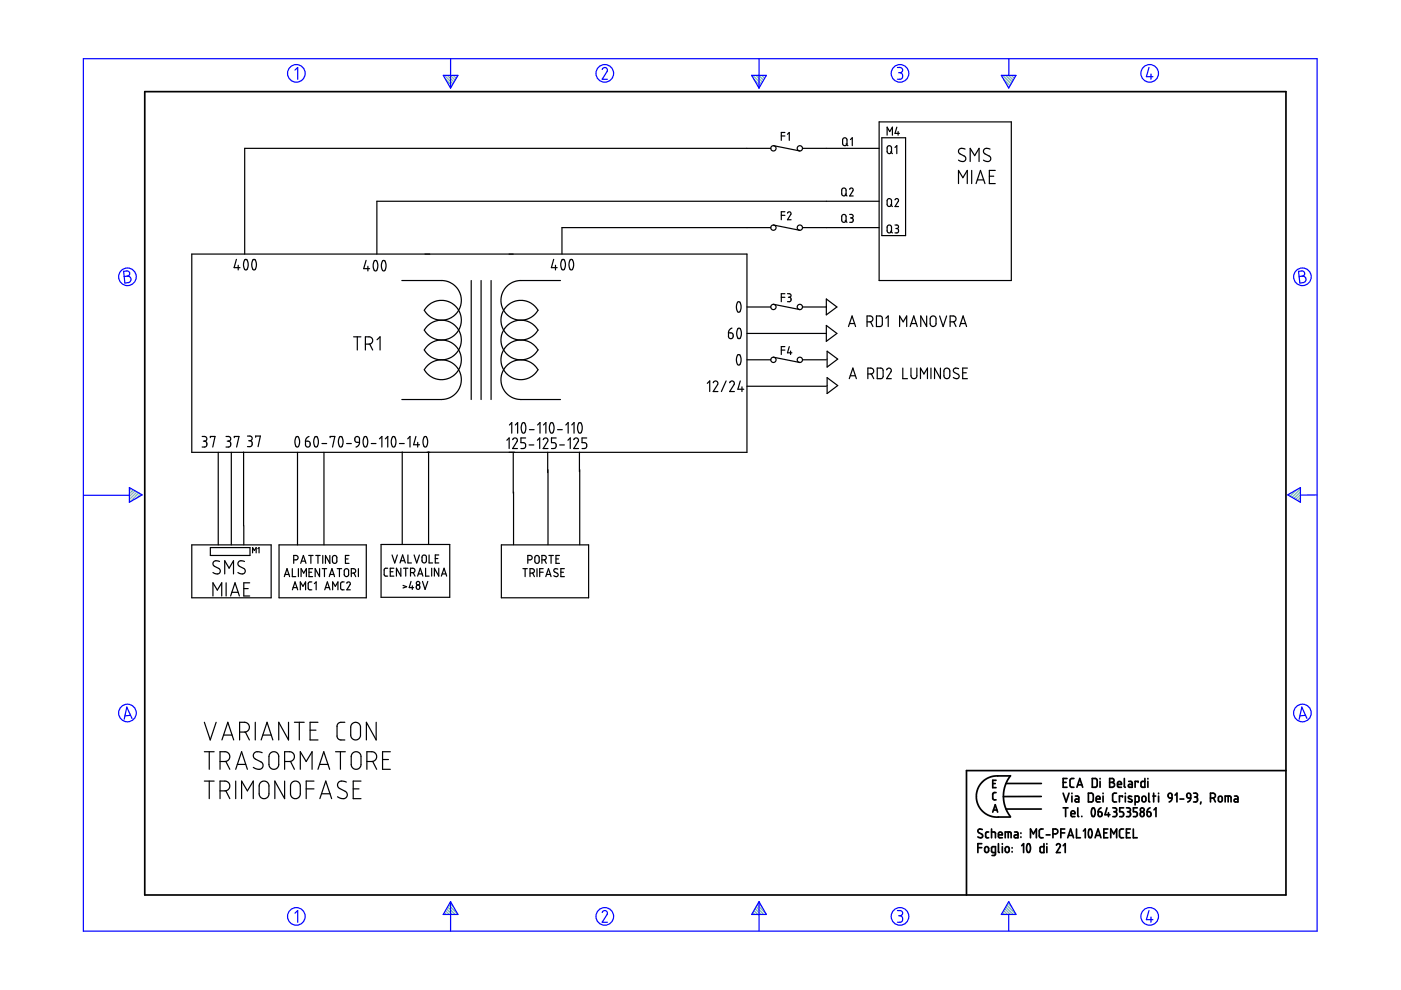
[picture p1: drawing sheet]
<svg xmlns="http://www.w3.org/2000/svg" width="297mm" height="210mm" viewBox="0 0 297 210" stroke-linecap="round" stroke-linejoin="round" font-family="sans-serif">
<g fill="none" stroke="#6c9" stroke-width=".25">
<path d="M94.2 16l1.8 1.8M94.5 16.8l1.3 1.4M94.8 16l1.5 1.4M95.3 18.3l.3 .3M95.5 16l1 1M96.1 16l.6 .6M96.7 16l.3 .2M159.6 16l1.8 1.8M159.9 16.8l1.3 1.4M160.3 16l1.4 1.4M160.7 18.3l.3 .3M160.9 16l1 1"/>
<path d="M161.5 16l.6 .6M162.1 16l.2 .2M212.6 16l1.8 1.8M212.8 16.8l1.3 1.4M213.2 16l1.4 1.4M213.7 18.3l.2 .3M213.8 16l1 1M214.4 16l.7 .6M215.1 16l.2 .2M27.5 103.4h-.1M27.9 103.6l-.5 .4M28.3 103.8l-.9 .9"/>
<path d="M28.7 104.1l-1.3 1.2M29 104.3l-1.6 1.6M29.4 104.5l-1.8 1.9M29.8 104.8l-.8 .8M273.4 104.7l-.3 .3M274.9 103.9l-1.4 1.3M275.7 103.6l-1.8 1.9M275.7 106.1l-.2 .3M275.7 105.5l-.6 .6M275.7 104.9l-1 1M275.7 104.2l-1.4 1.5M94 193.8v.1"/>
<path d="M94.2 193.5l.4 .4M94.4 193.1l.9 .8M94.7 192.7l1.2 1.2M94.9 192.3l1.6 1.6M95.1 191.9l1.9 1.9M95.4 191.5l.8 .8M159.4 193.8v.1M159.6 193.5l.4 .4M159.9 193.1l.8 .8M160.1 192.7l1.2 1.2M160.3 192.3l1.6 1.6M160.5 191.9l1.9 1.9"/>
<path d="M160.8 191.5l.8 .8M212.3 193.8v.1M212.6 193.5l.4 .4M212.8 193.1l.8 .8M213 192.7l1.2 1.2M213.2 192.3l1.6 1.6M213.5 191.9l1.8 1.9M213.7 191.5l.8 .8"/>
</g>
<g fill="none" stroke="#00f" stroke-width=".25">
<path d="M17.7 12.4h261.6v185h-261.6zM62.5 14.9l.6-.6v2.5M94 16h3.1l-1.6 2.7zM95.5 12.4v6.3M127.7 14.7l.5-.4 .5 .3v.5l-1 1.7h1.1M159.4 16h3.1l-1.6 2.7zM160.9 12.4v6.3M190.3 14.3h.7l.3 .3v.6l-.5 .2M190.5 15.4h.3M190.8 15.4l.5 .3v.7l-.3 .4h-.7M212.3 16h3.1l-1.5 2.7zM213.9 12.5v3.5"/>
<path d="M243.6 14.3l-.5 2h1.4M244 15.7v1.1M26.2 57.5l.9-.1 .3 .3 .1 .5-.5 .3 .5 .2 .3 .4-.1 .3-.3 .5-.9 .1zM27 58.5l-.7 .1M275.3 57.5l.9-.1 .3 .3 .1 .5-.5 .3 .5 .2 .3 .4-.1 .4-.2 .3-1 .2zM276.1 58.5l-.7 .1M17.8 105h9.6M27.4 103.4l2.7 1.5-2.7 1.6zM273 104.9l2.7-1.5v3.1zM279.3 104.9l-3.6 .1M27.7 151.7l-1.2 .1M28 152.3l-1.1-2.4-.6 2.6"/>
<path d="M276.8 151.7l-1.2 .1M277.1 152.3l-1.1-2.4-.6 2.6M62.5 193.6l.6-.5v2.4M95.5 191.2v6.2M95.5 191.2l1.6 2.7h-3.1zM127.7 193.5l.1-.3 .5-.1 .5 .4-.1 .4-1 1.6h1.1M160.9 191.2v6.2M160.9 191.2l1.6 2.7h-3.1zM190.3 193.1h.6l.4 .2v.5l-.5 .4M190.5 194.2h.3M190.8 194.2l.5 .3v.7l-.4 .3h-.6M213.9 191.2l1.5 2.7h-3.1z"/>
<path d="M213.9 193.9v3.5M243.6 193.1l-.5 1.9h1.4M244 194.4v1.1"/>
<circle cx="62.8" cy="15.6" r="1.87"/>
<circle cx="128.2" cy="15.6" r="1.87"/>
<circle cx="190.8" cy="15.6" r="1.87"/>
<circle cx="243.8" cy="15.6" r="1.87"/>
<circle cx="27" cy="58.7" r="1.87"/>
<circle cx="276.1" cy="58.7" r="1.87"/>
<circle cx="27" cy="151.2" r="1.87"/>
<circle cx="276.1" cy="151.2" r="1.87"/>
<circle cx="62.8" cy="194.3" r="1.87"/>
<circle cx="128.2" cy="194.3" r="1.87"/>
<circle cx="190.8" cy="194.3" r="1.87"/>
<circle cx="243.8" cy="194.3" r="1.87"/>
</g>
<g fill="none" stroke="#000" stroke-width=".36">
<path d="M30.7 19.4h241.9v170.4h-241.9zM207.3 179.7h.9M208.2 178.9h-.9v1.9M208.3 175.9l-.7-.1-.3 .5 1 .7v.4l-.2 .2-.8-.2M208.9 179.6l.4-.1 .3 .3v.7l-.3 .2h-.3l-.2-.2zM209.6 176.4h-.4l-.2 .3v.8l.2 .1h.4M210.2 176.4l.8 .1 .1 1.1M210.2 175.8v1.8M210.5 166.1h.5M210.5 172.2l.5-1.6 .5 1.6M210.6 171.7h.8M211.2 168h-.4l-.3 .3v1.1l.7 .2"/>
<path d="M211.2 165.4h-.7v1.6h.7M211.7 177h.8l-.1-.5-.4-.1-.2 .2-.1 .8 .2 .2h.6M211.7 178.9v1.7l.2 .2M212.5 178.9v.1M212.5 179.5v1.3M213.1 177.6v-1.2h1.1l.2 .2v1M213.3 179.6l.4-.1 .3 .3v.7l-.3 .2h-.3l-.3-.2zM213.3 166.1h7.5M213.3 171.5h7.5M213.8 176.4v1.2M214.2 164.5h-3.5l-.9 .3-.9 .5-.7 .6-.7 .9-.4 1-.1 1.1 .1 1.1 .4 .9 .7 1 .8 .6 .8 .5 .9 .2h3.5M214.2 164.5l-1 1.7-.5 2.2 .1 1.3 .3 1.3 1.1 2.1"/>
<path d="M214.6 179.7v.1M215.1 176.4h.5l.2 .3v.9h-.5a.31 .31 0 0 1-.3-.3 .31 .31 0 0 1 .3-.3h.5M216.5 176.6v.1M216.5 177.4v.1M216.6 179.3l.4-.4v1.9M217.8 179a.55 .55 0 0 1 .6 .2 .55 .55 0 0 1 .1 .5l-.1 .7a.37 .37 0 0 1-.5 .3 .37 .37 0 0 1-.2-.5v-.6zM218.5 177.6v-1.8l.6 1 .6-1v1.8M220.8 168.9h-8.1M221.2 175.8h-.6l-.3 .3 .1 1.3 .2 .2h.6M221.3 178.9v1.9l-.6-.1-.2-.2v-.8l.2-.2h.6M221.8 177h.8M222 178.9v.1"/>
<path d="M222 179.5v1.3M223.2 176.8l1-.1 .1-.3-.1-.4-.4-.2h-.6v1.8M224 179.2l.4-.3 .4 .2v.3l-.8 1.4h.8M224.9 176.6h.8M225.4 165.9h.6M225.4 168.2l.6 1.8 .7-1.8M225.4 171.3h1M225.4 179.3l.4-.4v1.9M225.7 175.8h-.8v1.8M225.9 171.3v1.8M226.2 165.1h-.8v1.8h.8M226.4 177.6l.6-1.8 .6 1.8"/>
<path d="M226.5 177.1h.9M227.1 172.5h.8l-.1-.5-.4-.1-.3 .2v.8l.2 .2h.6M227.3 168.2v.1M227.3 168.8v1.2M227.7 165.1h-.6l-.2 .3v1.4l.3 .1h.5M228 168.8h.5l.2 .2v1h-.5a.31 .31 0 0 1-.3-.3 .31 .31 0 0 1 .3-.3h.5M228.2 175.8v1.8h.9M228.3 166.9l.6-1.8 .7 1.8M228.5 166.4h.9M228.5 171.3v1.7l.2 .1M229.4 173.1h.1M229.7 176.2l.4-.4v1.8"/>
<path d="M230.8 168.2h.7l.3 .3v1.2l-.3 .3h-.7zM230.9 175.9a.56 .56 0 0 1 .7 .7l-.1 .7a.36 .36 0 0 1-.5 .3 .36 .36 0 0 1-.2-.5l-.1-.6zM231.6 165.1h.7l.3 .2v1.3l-.2 .3h-.8zM231.6 171.4a.53 .53 0 0 1 .5 .2 .53 .53 0 0 1 .1 .5l-.1 .7a.34 .34 0 0 1-.4 .3 .34 .34 0 0 1-.3-.4v-.6zM232.2 177.6l.6-1.8 .6 1.8M232.3 177.1h1M232.4 169.4h.8v-.3l-.2-.3-.5 .1-.1 .9 .2 .2h.6M232.8 172.1h.6l.2 .2 .1 .5-.2 .3h-.3l-.3-.1zM233.2 165.1v.1M233.2 165.7v1.2M233.4 171.3l-.4 .3-.2 .5M233.9 168.2v.1"/>
<path d="M233.9 168.8v1.2M234 176.6h.7M234.7 171.3l-.4 1.4h1M234.9 175.8h-.9v1.8h.9M235 172.3v.8M235.3 165.1h.6l.3 .3-.1 .4-.3 .1 .4 .1 .1 .3-.1 .4-.3 .2h-.6zM235.3 165.9h.5M235.5 177.6v-1.8l.6 1 .6-1v1.8M235.9 171.3h.7l.1 .2 .1 .3-.4 .3M236.2 172.1h.2M236.4 172.1l.3 .2 .1 .5-.3 .3h-.6M236.7 168.2h-.5l-.3 .3v1.3l.3 .2h.5"/>
<path d="M236.9 166.3h.9l-.2-.5-.3-.1-.3 .1-.1 .9 .2 .2h.7M238 169v-.2h-.7v1.2M238.2 175.8h-.5l-.3 .4v1.2l.2 .2h.6M238.2 171.3h-.8v.8h.6l.2 .4-.1 .6h-.7M238.4 165.1v1.7l.2 .1M238.6 168.2v.1M238.6 168.8v1.2M238.8 176.6h.6M238.8 171.3h.5l.3 .2v.4l-.3 .2M239.1 172.1h.2M239.3 172.1l.4 .3-.1 .5-.2 .2h-.6M239.3 165.7h.5l.3 .2v1h-.6a.31 .31 0 0 1-.3-.3 .31 .31 0 0 1 .3-.3h.6"/>
<path d="M239.6 175.8h-.8v1.8h.8M239.9 168.9l-.2-.1a.29 .29 0 0 0-.4 .1 .29 .29 0 0 0 .1 .4l.5 .2a.33 .33 0 0 1 0 .5 .33 .33 0 0 1-.5 0l-.2-.1M240.3 175.8v1.8h.8M240.7 170l.7-.1 .1-.9-.2-.2h-.6v1.9M241.1 171.3h-.8v.8h.6l.2 .3-.1 .7h-.7M241.3 165.9v-.2h-.6v1.2M241.9 172.3l.2-.2 .4 .2 .1 .5-.1 .2-.4 .1-.2-.1zM242.2 169l.2-.2 .4 .1 .2 .8-.2 .2-.4 .1-.3-.2zM242.7 165.1v1.8h-.6l-.2-.2 .1-.9 .2-.1h.5M243.2 172.1l.7 .2v.7l-.4 .1-.2-.1zM243.4 165.1v.1M243.4 165.7v1.2"/>
<path d="M243.6 168.2v1.6l.2 .2M243.8 171.3l-.4 .3-.2 .5M244.4 168.8h.6M244.6 168.2v1.8M244.7 171.7l.4-.4v1.8M245.6 168.2v.1M245.6 168.8v1.2M247.7 168.4l.3-.2 .4 .1 .1 .9-.7-.1zM248.5 169.2l-.2 .5-.4 .3M249.1 168.6l.4-.4v1.8M250.2 169.4h.8M251.7 168.3l.3-.1 .3 .1 .2 .9h-.6l-.2-.2z"/>
<path d="M252.5 169.2l-.2 .5-.5 .3M253.1 168.2l.7 .1 .1 .4-.4 .3M253.3 169h.2M253.5 169l.4 .2v.5l-.2 .3h-.6M254.6 170l-.1 .5M256.6 169.2l.9-.1 .2-.3-.1-.4-.4-.2h-.6v1.8M257.3 169.2l.4 .8M258.4 169l.2-.2 .4 .1 .1 .8-.1 .2-.4 .1-.3-.2zM259.8 170v-1.2l1.1 .1 .1 1.1M260.4 168.8v1.2M261.7 168.8h.6l.2 .3v.9h-.6a.31 .31 0 0 1-.3-.3 .31 .31 0 0 1 .3-.3h.6M272.6 163.4h-67.7v26.4"/>
<path d="M211.1 180.8h-.6l-.3-.2 .1-1 .8-.1-.1 1.7-.2 .2h-.5M214.6 180.6v.1"/>
<circle cx="242.2" cy="171.7" r=".42"/>
</g>
<g fill="none" stroke="#000" stroke-width=".25">
<path d="M163.4 31.5h-111.5v22.4M164 30.9l5.6 1.1M165.7 28.8h.7M166.4 28.1h-.7v1.7M167 28.5l.3-.4v1.7M170.1 31.5h16.3M178.8 29.3l.4-.1 .4 .3v1l-.3 .4h-.4l-.2-.3zM179.4 30.5l.4 .4M180.3 29.6l.4-.4v1.7M186.4 25.8h28v33.7h-28zM187 29.2h5v20.8h-5zM188.1 28.7v-1.7l.5 .9 .6-.9v1.7"/>
<path d="M188.2 31.1l.4-.2 .4 .3v1l-.3 .4h-.3l-.3-.3zM188.8 32.2l.4 .4M189.8 31.3l.3-.4v1.7M190.1 27l-.3 1.3h.9M190.4 27.9v.8M203.2 38.9v-2.8l1 1.6 .9-1.6v2.8M204.6 31.6l-1-.1-.3 .3-.1 .4 .2 .4 1.2 .6 .2 .3-.1 .4-.4 .3-1.1-.2M205.7 34.2v-2.7l1 1.5 .9-1.5v2.7M206 36.1v2.8M206.9 38.9l1-2.8 .9 2.8M207.2 38.1h1.4M209.8 37.4h.9"/>
<path d="M209.9 31.6l-1-.1-.3 .3-.1 .4 .2 .4 1.2 .6 .2 .3-.1 .4-.4 .3-1.1-.2M211 36.1h-1.2v2.8h1.2M40.7 53.9h117.7v42h-117.7zM50.1 55l-.5 1.7h1.3M50.5 56.2v1M51.9 55.1a.59 .59 0 0 1 .6 .2 .59 .59 0 0 1 .1 .6l-.1 1a.4 .4 0 0 1-.5 .3 .4 .4 0 0 1-.3-.5l-.1-.8zM53.6 55.1a.58 .58 0 0 1 .6 .2 .58 .58 0 0 1 .2 .6l-.2 1.1a.4 .4 0 0 1-.5 .2 .4 .4 0 0 1-.3-.6v-.8zM77.6 55.2l-.5 1.8h1.3M78 56.5v.9M79.4 55.3a.63 .63 0 0 1 .7 .8l-.2 1.1a.4 .4 0 0 1-.5 .2 .4 .4 0 0 1-.2-.5l-.1-.9zM81.1 55.3a.64 .64 0 0 1 .8 .8l-.2 1.1a.41 .41 0 0 1-.6 .2 .41 .41 0 0 1-.2-.5v-.9zM85.2 59.5h8.9l.9 .2 1 .5 1.1 1.1 .6 1.4v1.7l-.6 1.6-1 1.1-1.7 .7h-1.5l-1.5-.5-1.2-1.2a.68 .68 0 0 1 .2-1l.9-.8 1.4-.5 1.3-.1 1.1 .2 1.2 .7 .8 .9 .6 1.3 .1 1.3-.2 1.2-.7 1.2-.9 .9-1.3 .5-1.3 .2-1.1-.2-1.3-.7-.9-.9a.65 .65 0 0 1 .3-1l.8-.7 1.4-.6 1.2-.1 1.3 .2 1.1 .7 .9 1 .6 1.2 .1 1.3-.2 1.1-.7 1.3-.8 .8-1.4 .7-1.5 .1-1-.2-1.1-.6-.9-1a.68 .68 0 0 1 .2-1l1-.8 1.4-.5 1.3-.1 1.2 .3 1.2 .8 .6 .7 .6 1.3 .1 1.3-.2 1.2-.7 1.2-.9 .8-1.3 .6-1.4 .2-1.3-.3-1-.6-.9-.9a.65 .65 0 0 1 .3-1l1.3-1 1.5-.4 1.6 .2 1.6 .8 1 1.4 .4 1.6-.2 1.7-.8 1.2-1.2 1-1.4 .5h-9"/>
<path d="M99.9 59.5v25.2M102 59.5v25.2M104.1 59.5v25.2M117.4 55l-.5 1.7h1.2M117.8 56.2v1M118.8 59.5h-8.9l-1.1 .3-.6 .3-1.2 1.2-.6 1.2-.2 1.7 .6 1.6 1.1 1.3 1.7 .7h1.5l1.5-.5 1.3-1.2a.6 .6 0 0 0-.3-.9l-.9-.9-1.1-.5-1.6-.1-1.1 .3-1 .5-.9 1-.6 1.2-.2 1.4 .3 1.2 .6 1.2 .9 .8 1.3 .6 1.3 .2 1.2-.2 1.2-.7 .9-.9a.58 .58 0 0 0-.3-.9l-.8-.8-1.3-.6-1.3-.1-1.2 .2-1.2 .7-.8 .9-.7 1.3-.1 1.3 .3 1.4 .7 1.1 .9 .8 1.1 .5 1.6 .2 1-.2 1.1-.6 1-1a.6 .6 0 0 0-.3-.9l-.7-.7-1.2-.6-1.6-.2-1.2 .3-1.2 .7-.7 .7-.6 1.3-.2 1.4 .3 1.4 .7 1.1 .8 .7 1.3 .6 1.4 .2 1.3-.3 1-.6 .9-.9a.58 .58 0 0 0-.3-.9l-1.3-1.1-1.5-.4-1.6 .2-1.5 .8-1 1.3-.5 1.4 .1 1.6 .8 1.5 1.2 1 1.5 .6h9M119.1 55.1h.1a.64 .64 0 0 1 .7 .8l-.2 1.1a.41 .41 0 0 1-.5 .2 .41 .41 0 0 1-.2-.6l-.1-.7zM120.9 55.1h.4l.3 .4v.8l-.1 .6a.4 .4 0 0 1-.5 .3 .4 .4 0 0 1-.3-.5l-.1-.7zM163.4 48.3h-44.3v5.6M164 47.7l5.6 1.1M165.7 45.7h.7M166.4 44.9h-.7v1.7"/>
<path d="M167 45.2l.2-.2 .2-.1 .3 .4-.7 1.3h.7M170.1 48.3h16.3M178.5 45.7l.5-.2 .4 .3v1l-.4 .3-.5-.2zM178.6 40l.4-.1 .4 .3v1l-.3 .3h-.3l-.3-.2zM179.2 41.2l.4 .4M179.2 46.8l.4 .3M180.1 40.1l.3-.2 .4 .1v.4l-.7 1.2h.8M180.1 45.5h.5l.3 .2-.1 .4-.3 .1M180.3 46.2h.2M180.5 46.2l.3 .2 .1 .4-.2 .3h-.6M186.4 42.7h-106.5v11.2M188.2 42.3l.4-.2 .4 .3v1l-.3 .4h-.3l-.3-.3z"/>
<path d="M188.2 47.8l.4-.1 .4 .4v.9l-.3 .4h-.3l-.3-.3v-1zM188.8 43.4l.4 .4M188.8 49l.4 .4M189.8 42.4l.3-.3 .4 .2v.3l-.7 1.2h.7M189.8 47.7l.7 .2v.4l-.4 .2M189.9 48.5h.2M190.1 48.5l.4 .1v.5l-.2 .3h-.5M75 71.4h1.5M75.8 71.4v2.8M77.5 73l1.2-.2 .3-.5-.1-.6-.5-.3h-.9v2.8M78.4 72.9l.6 1.3M79.9 72l.7-.6v2.8"/>
<path d="M154.5 70.6h.5l.3 .1 .1 .7-.1 .3-.4 .1-.3-.2zM155.2 69.6l-.6 .4-.1 .6M156.4 75.3a.63 .63 0 0 1 .7 .8l-.1 1a.41 .41 0 0 1-.6 .2 .41 .41 0 0 1-.2-.5l-.1-.8zM156.4 64h.4l.2 .4 .1 1-.2 .6a.39 .39 0 0 1-.5 .1 .39 .39 0 0 1-.2-.5l-.1-.8zM156.5 69.6h.4l.2 .4 .1 .9-.2 .7a.39 .39 0 0 1-.5 .2 .39 .39 0 0 1-.2-.5l-.1-.9zM158.4 65.1h5M158.4 70.7h16.8M158.4 76.3h5M164 64.5l5.6 1.1M164 75.7l5.6 1.2M165.7 63h.7M165.7 74.2h.7"/>
<path d="M166.4 62.3h-.7v1.7M166.4 73.5h-.7v1.7M167 62.3l.6 .1a.38 .38 0 0 1 .1 .4 .38 .38 0 0 1-.4 .2M167.2 63h.1M167.3 63l.4 .3v.4l-.2 .2-.5 .1M167.3 73.5l-.3 1.3h.9M167.6 74.4v.8M170.1 65.1h5.1M170.1 76.3h5.1M175.2 63.4l2.2 1.7-2.2 1.7zM175.2 69l2.2 1.7-2.2 1.7zM175.4 74.5l2.2 1.6-2.2 1.7z"/>
<path d="M179.9 69.2l.8-2.2 .7 2.2M180.1 68.6h1.1M180.3 79.7h1.1M183.8 68.2l1-.1 .3-.5-.2-.4-.3-.2h-.8v2.2M184 79.3h.7l.4-.2 .2-.5-.2-.4-.4-.2h-.7v2.3M184.6 68.2l.5 1M184.7 79.3l.6 1M185.8 67h.9l.3 .3 .1 1.5-.3 .4h-1zM186 78h.8l.4 .3v1.6l-.3 .4h-.9zM187.8 67.5l.5-.5v2.2M188 78.4l.4-.4 .5 .3 .1 .4-1 1.6h1M190.7 69.2v-2.2l.8 1.2 .7-1.2v2.2"/>
<path d="M191.4 78v2.3h1M193 69.2l.7-2.2 .8 2.2M193.1 78l.1 1.8 .5 .5 .4-.1 .3-.4v-1.8M193.2 68.6h1.1M196.5 67v2.2l-1.3-2.2v2.2M197.4 67.2l.6-.2 .4 .4 .1 1.3-.5 .5-.5-.1-.3-.3v-1.2zM197.4 78v2.3M199.2 67l.8 2.2 .7-2.2M199.4 78v2.3l-1.3-2.3v2.3M200.2 78.3l.6-.3 .6 .5v1.3l-.4 .5-.5-.1-.3-.3zM201.4 68.2h.7l.4-.1 .2-.4-.2-.5-.3-.2h-.8v2.2M202.2 68.2l.5 1"/>
<path d="M203.2 78.2l-.8-.1-.3 .5 .2 .3 .9 .6 .2 .2-.1 .4-.6 .2-.6-.3M203.5 69.2l.7-2.2 .7 2.2M203.6 68.6h1.1M204.1 79h.8M205.1 78h-1v2.3h1M42.9 92.5l.7 .1 .2 .3v.4l-.5 .2M43.1 93.5h.2M43.3 93.5l.5 .3v.6l-.3 .4h-.6M44.6 92.8v-.3h1l-.5 2.3M46.3 95.9v19.6M47.9 92.5l.7 .1 .3 .2-.1 .5-.4 .2M48.2 93.5h.2"/>
<path d="M48.4 93.5l.5 .4v.6l-.3 .3h-.7M49 95.9v19.6M49.7 92.8v-.3h1l-.5 2.3M51.6 95.8v15.7M52.5 92.5h.6l.3 .2v.5l-.4 .3M52.7 93.5h.3M53 93.5l.4 .3v.6l-.2 .3h-.7M54.2 92.7v-.2h1l-.5 2.2M62.8 92.7a.58 .58 0 0 1 .6 .1 .58 .58 0 0 1 .1 .6l-.1 1.1a.41 .41 0 0 1-.6 .2 .41 .41 0 0 1-.2-.5l-.1-.7zM63.1 95.9v19.6M64.8 93.5l.6 .1 .3 .2 .1 .6-.3 .3-.3 .1-.3-.2zM65.5 92.5l-.5 .4-.2 .6"/>
<path d="M66.8 92.7a.59 .59 0 0 1 .6 .1 .59 .59 0 0 1 .1 .6l-.2 1.1a.41 .41 0 0 1-.5 .2 .41 .41 0 0 1-.2-.5l-.1-.9zM68.3 94h1M68.7 95.9v19.6M70 92.8v-.3h1l-.5 2.3M72 92.7a.58 .58 0 0 1 .6 .1 .58 .58 0 0 1 .1 .6l-.1 1.1a.4 .4 0 0 1-.6 .2 .4 .4 0 0 1-.2-.5v-.8zM73.5 94h1M75.3 92.7l.4-.2 .4 .2 .1 1.1h-.6l-.3-.2zM76.2 93.8l-.2 .6-.5 .4M77.2 92.7a.58 .58 0 0 1 .6 .1 .58 .58 0 0 1 .2 .6l-.2 1.1a.4 .4 0 0 1-.5 .2 .4 .4 0 0 1-.3-.5v-.8zM78.7 94h1M80.5 93l.5-.5v2.3M81.7 93l.5-.5v2.3"/>
<path d="M83.2 92.7a.59 .59 0 0 1 .6 .1 .59 .59 0 0 1 .1 .6l-.1 1.1a.4 .4 0 0 1-.5 .3 .4 .4 0 0 1-.3-.6v-.7zM84.7 94h1M85.3 95.8v19.6M86.4 93l.5-.5v2.3M88.2 92.5l-.5 1.8h1.2M88.6 93.8v1M89.9 92.6a.58 .58 0 0 1 .8 .8l-.2 1.1a.41 .41 0 0 1-.5 .2 .41 .41 0 0 1-.3-.5v-.8zM90.9 95.8v19.6M107.5 93.3l.4-.4v2.2M108 90.1l.5-.5v2.2M108.7 93.2l.2-.3h.4l.3 .2 .1 .2-1 1.8h1M108.8 96v8.5"/>
<path d="M109.3 90.1l.4-.5v2.2M110.7 89.7a.58 .58 0 0 1 .7 .2 .58 .58 0 0 1 .1 .6l-.2 1.1a.4 .4 0 0 1-.5 .2 .4 .4 0 0 1-.2-.6l-.1-.8zM111.4 92.9h-1v1h.7l.3 .4v.4l-.2 .3-.8 .1M112.2 94.3h1M112.2 91.1h1M113.9 93.3l.5-.4v2.2M114 90.1l.5-.5v2.2M115.2 93.2l.2-.3h.4l.4 .4-1 1.8h1M115.2 90.1l.5-.5v2.2M116.1 95.9v4.3M116.2 99.6v15.9M116.7 89.7a.58 .58 0 0 1 .8 .7l-.2 1.2a.41 .41 0 0 1-.5 .2 .41 .41 0 0 1-.3-.6v-.7z"/>
<path d="M117.9 92.9h-1v1h.7l.3 .4v.4l-.2 .3-.8 .1M118.2 91.1h1M118.7 94.3h1M120 90.1l.5-.5v2.2M120.4 93.3l.5-.4v2.2M121.2 90.1l.5-.5v2.2M121.6 93.2l.3-.3h.4l.4 .4-1.1 1.8h1.1M122.7 89.7a.53 .53 0 0 1 .6 .1 .53 .53 0 0 1 .1 .6l-.1 1.2a.41 .41 0 0 1-.6 .2 .41 .41 0 0 1-.2-.6v-.8zM122.9 95.9v4.1M122.9 99.6v15.9M124.4 92.9h-1v1h.7l.3 .4v.4l-.2 .3-.8 .1M150 81.3l.5-.5v2.2"/>
<path d="M151.2 81.2l.5-.4 .5 .3v.4l-1 1.5h1M153.9 80.8l-.9 2.2M154.7 81.2l.4-.4 .6 .3-.1 .4-.9 1.5h1M157 80.8l-.6 1.7h1.3M157.3 82v1M158.4 81.9h16.8M175.4 80.1l2.2 1.6-2.2 1.7zM180.1 80.3l.7-2.3 .8 2.3M195.2 80.3v-2.3l.7 1.3 .7-1.3v2.3M40.7 115.5h16.8v11.2h-16.8zM44.6 116.1h8.4v1.7h-8.4zM46.5 119l-1-.1-.3 .3-.1 .4 .2 .4 1.2 .6 .2 .4-.1 .4-.4 .3-1.1-.3"/>
<path d="M51.7 111.5v4M51.8 119l-1-.1-.2 .2-.2 .5 .2 .4 1.3 .7v.7l-.4 .3-1.1-.3M53.6 117.2v-1.1l.3 .6 .4-.6v1.1M54.7 116.3l.2-.2v1.1M59.2 115.5h18.5v11.2h-18.5zM62.3 118.7l.8-.1 .1-.3-.1-.4-.8-.1v1.6M63.8 119.4l.5-1.6 .6 1.6M63.9 119h.8M65.4 117.8h1M65.9 117.8v1.6M67 117.8h.9M67.4 117.8v1.6"/>
<path d="M68.4 117.8v1.6M69.9 117.8v1.6l-.9-1.6v1.6M70.6 117.9l.4-.1 .4 .3v1l-.3 .3h-.3l-.3-.2zM73.2 118.5h.6M74 117.8h-.8v1.6h.8M80.8 115.4h14.6v11.2h-14.6zM83.1 117.7l.6 1.7 .5-1.7M84.8 119.4l.6-1.7 .5 1.7M85 118.9h.8M86.5 117.7v1.7h.7M87.8 117.7l.5 1.7 .6-1.7M89.6 117.8l.5-.1 .3 .3v1l-.3 .3h-.3l-.3-.2z"/>
<path d="M91 117.7v1.7h.7M92.3 118.4h.5M93 117.7h-.7v1.7h.7M106.3 115.5h18.5v11.2h-18.5zM108.9 104.3v11.2M111.9 118.7l.7-.1 .2-.3-.1-.4-.3-.1h-.5v1.6M113.5 117.9l.4-.1 .4 .3v1l-.3 .3h-.3l-.3-.2zM114.9 118.7l.7-.1 .2-.3-.1-.4-.3-.1h-.5v1.6M115.4 118.7l.4 .7M116.4 117.8h.9M116.8 117.8v1.6M117.9 118.5h.5"/>
<path d="M118.6 117.8h-.7v1.6h.7M45.1 126.4v-2.8l1 1.5 .9-1.5v2.8M47.6 121.7v-2.8l1 1.6 .9-1.6v2.8M47.9 123.6v2.8M48.9 126.4l.9-2.8 1 2.8M49.1 125.6h1.4M51.7 124.8h.9M52.9 123.6h-1.2v2.8h1.2M60.3 122.3l.6-1.7 .5 1.7M60.4 121.8h.9M62 120.6v1.7h.7M62 125.1l.5-1.7 .6 1.7"/>
<path d="M62.1 124.6h.8M63.3 120.6v1.7M63.7 125.1v-1.7l.5 .9 .6-.9v1.7M63.8 122.3v-1.7l.6 .9 .6-.9v1.7M65.5 121.3h.6M66.1 123.4h-.5l-.3 .3 .1 1.2 .7 .2M66.3 120.6h-.8v1.7h.8M66.7 123.7l.3-.3v1.7M67.8 120.6v1.7l-1-1.7v1.7M68.3 120.6h1M68.8 120.6v1.7M68.9 125.1l.5-1.7 .6 1.7"/>
<path d="M69 124.6h.8M69.8 122.3l.6-1.7 .5 1.7M70 121.8h.8M70.5 125.1v-1.7l.6 .9 .5-.9v1.7M71.5 120.6h.9M72 120.6v1.7M73 123.4h-.5l-.3 .3v1.1l.2 .2 .6 .1M73.1 120.7l.5-.1 .3 .3v1l-.3 .3h-.4l-.2-.3zM73.5 123.7l.3-.3 .4 .1 .1 .4-.8 1.2h.8M74.5 121.5l.8-.1 .1-.4-.2-.4h-.7v1.7M75 121.5l.4 .8M76 120.6v1.7"/>
<path d="M82.2 120.5h-.5l-.3 .3 .1 1.2 .7 .2M82.7 121.2h.6M83.5 120.5h-.8v1.7h.8M85 120.5v1.7l-.9-1.7v1.7M85.4 124.1l.8 .3-.8 .3M85.6 120.5h.9M86 120.5v1.7M87 121.4l.8-.1 .2-.3-.1-.3-.3-.2h-.6v1.7M87.1 123.3l-.3 1.3h.9M87.4 124.2v.8M87.6 121.4l.4 .8M88.3 124.2l.2-.2 .3 .1 .2 .2v.4a.37 .37 0 0 1-.4 .3 .37 .37 0 0 1-.3-.4z"/>
<path d="M88.5 122.2l.6-1.7 .6 1.7M88.7 121.7h.8M89.6 123.3l.5 1.7 .6-1.7M90.2 120.5v1.7h.8M91.5 120.5v1.7M93 120.5v1.7l-.9-1.7v1.7M93.6 122.2l.5-1.7 .6 1.7M93.7 121.7h.9M110.9 120.6h.9M111.3 120.6v1.7M112.4 121.5l.8-.1 .1-.3-.1-.4-.8-.1v1.7M112.9 121.5l.4 .8"/>
<path d="M113.9 120.6v1.7M114.4 121.3h.8M115.2 120.6h-.8v1.7M115.7 122.3l.6-1.7 .5 1.7M115.9 121.8h.8M118.3 120.7l-.6-.1-.3 .3 .1 .3 .7 .4v.6l-.3 .1-.5-.2M118.9 121.3h.6M119.7 120.6h-.8v1.7h.8M43.3 153.1l1.3 3.8 1.2-3.8M43.3 159.4h2.1M44.4 159.4v3.7M47.1 156.9l1.2-3.8 1.3 3.8"/>
<path d="M47.4 155.9h1.8M50.8 155.2h1.2l.5-.2 .4-.7-.2-.7-.7-.4-1.2-.1v3.8M52 155.2l.9 1.7M54.1 153.1v3.8M55.4 156.9l1.2-3.8 1.2 3.8M55.6 159.6l-1.3-.2-.5 .4-.1 .5 .3 .5 1.6 1 .2 .4-.1 .5-.6 .4-.8-.1-.6-.3M55.7 155.9h1.8M57.3 159.7l.5-.3h.5l.4 .2 .4 .5v2.1l-.2 .6-.4 .2h-.8l-.6-.5-.1-2.2zM61.2 153.1v3.8l-2.1-3.8v3.8M62.4 153.1h2.1M63.5 153.1v3.8M65.7 154.8h1.3"/>
<path d="M67.4 153.1h-1.7v3.8h1.7M71.1 159.4h2.1M72.2 159.4v3.7M73.1 153.1l-1.2 .1-.4 .7v2.3l.1 .3 .6 .4h.9M74.7 153.5l.4-.3h.5l.5 .2 .3 .5v2.1l-.2 .5-.5 .3-.9-.1-.4-.6v-2zM74.7 159.7l.5-.3h.5l.5 .2 .3 .5v2.2l-.2 .5-.4 .2h-.8l-.6-.5v-2.2zM79.8 153.1v3.8l-2.1-3.8v3.8M82.8 159.4h-1.7v3.7h1.7M43.3 165.6h2.1M44.4 165.6v3.7M46.7 161.5l1.2-.1 .6-.3 .2-.8-.3-.7-.5-.2h-1.2v3.7M46.7 167.7h1.1l.7-.3 .2-.6-.2-.9-.6-.3h-1.2v3.7"/>
<path d="M47.9 161.4l.8 1.7M47.9 167.7l.8 1.6M50 163.1l1.2-3.7 1.3 3.7M50 165.6v3.7M50.3 162.1h1.8M51.2 169.3v-3.7l1.3 2.1 1.2-2.1v3.7M55.2 166l.4-.3 .5-.1 .5 .2 .4 .5v2.2l-.2 .5-.4 .3h-.8l-.6-.6-.1-2.2zM60.3 161.5h1.2l.5-.3 .4-.6-.2-.8-.6-.4h-1.3v3.7M60.3 165.6v3.7l-2-3.7v3.7M61.6 161.4l.8 1.7M61.9 165.9l.6-.3 .4 .1 .5 .2 .2 .5v2.2l-.2 .4-.5 .3-.8-.1-.5-.6v-2.1zM63.7 163.1v-3.7l1.2 2.1 1.3-2.1v3.7"/>
<path d="M64.9 167.3h1.7M66.6 165.6h-1.7v3.7M67.4 163.1l1.2-3.7 1.3 3.7M67.8 162.1h1.8M67.8 169.3l1.3-3.7 1.2 3.7M68.2 168.3h1.8M73.4 165.8l-.6-.2-.7 .1-.4 .3-.1 .6 .3 .5 1.5 .9 .2 .4-.1 .6-.5 .3h-.5l-.9-.4M74.9 167.3h1.2M76.5 165.6h-1.6v3.7h1.6M77.8 161.5l1.2-.1 .7-.4 .2-.7-.4-.7-.5-.2h-1.2v3.7M79 161.4l.9 1.7M81.1 161h1.3"/>
<circle cx="164" cy="31.5" r=".56"/>
<circle cx="169.6" cy="31.5" r=".56"/>
<circle cx="164" cy="48.3" r=".56"/>
<circle cx="169.6" cy="48.3" r=".56"/>
<circle cx="164" cy="76.3" r=".56"/>
<circle cx="164" cy="65.1" r=".56"/>
<circle cx="169.6" cy="76.3" r=".56"/>
<circle cx="169.6" cy="65.1" r=".56"/>
<circle cx="88.6" cy="123.7" r=".38"/>
</g>
</svg>
